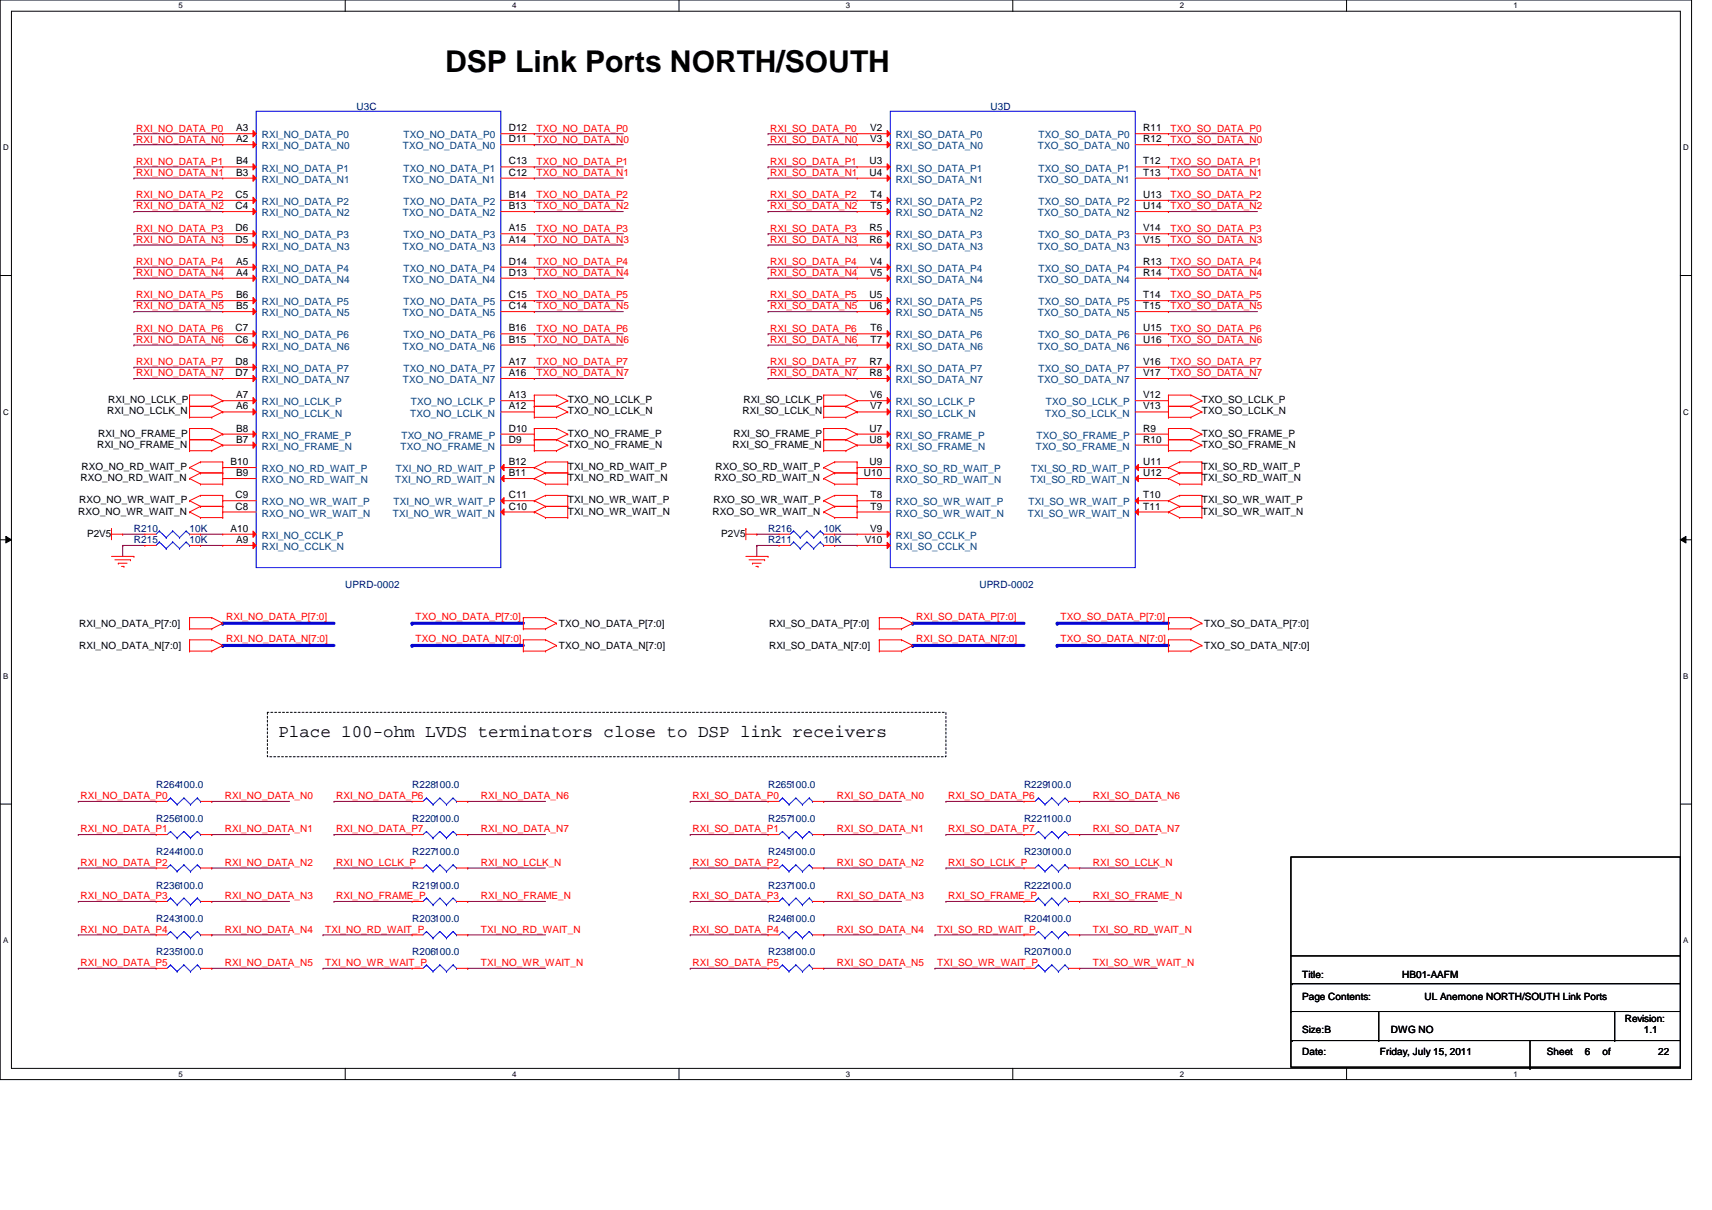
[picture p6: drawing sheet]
<svg xmlns="http://www.w3.org/2000/svg" width="297mm" height="210mm" viewBox="0 0 297 210" stroke-linecap="round" stroke-linejoin="round" font-family="sans-serif">
<defs><g id="words">
<text font-size="5.2" x="77.3" y="12.6">DSP Link Ports NORTH/SOUTH</text>
<text font-size="3" x="48.3" y="127.9">Place 100-ohm LVDS terminators close to DSP link receivers</text>
<g font-size="1.7" fill="#f00">
<text x="23.6" y="22.8">RXI_NO_DATA_P0</text>
<text x="93.1" y="22.8">TXO_NO_DATA_P0</text>
<text x="133.6" y="22.8">RXI_SO_DATA_P0</text>
<text x="203.1" y="22.8">TXO_SO_DATA_P0</text>
<text x="23.6" y="28.6">RXI_NO_DATA_P1</text>
<text x="23.6" y="24.7">RXI_NO_DATA_N0</text>
<text x="93.1" y="28.6">TXO_NO_DATA_P1</text>
<text x="93.1" y="24.7">TXO_NO_DATA_N0</text>
<text x="133.6" y="28.6">RXI_SO_DATA_P1</text>
<text x="133.6" y="24.7">RXI_SO_DATA_N0</text>
<text x="203.1" y="28.6">TXO_SO_DATA_P1</text>
<text x="203.1" y="24.7">TXO_SO_DATA_N0</text>
<text x="23.6" y="34.4">RXI_NO_DATA_P2</text>
<text x="23.6" y="30.5">RXI_NO_DATA_N1</text>
<text x="93.1" y="34.4">TXO_NO_DATA_P2</text>
<text x="93.1" y="30.5">TXO_NO_DATA_N1</text>
<text x="133.6" y="34.4">RXI_SO_DATA_P2</text>
<text x="133.6" y="30.5">RXI_SO_DATA_N1</text>
<text x="203.1" y="30.5">TXO_SO_DATA_N1</text>
<text x="203.1" y="34.4">TXO_SO_DATA_P2</text>
<text x="23.6" y="36.3">RXI_NO_DATA_N2</text>
<text x="23.6" y="40.2">RXI_NO_DATA_P3</text>
<text x="93.1" y="40.2">TXO_NO_DATA_P3</text>
<text x="93.1" y="36.3">TXO_NO_DATA_N2</text>
<text x="133.6" y="36.3">RXI_SO_DATA_N2</text>
<text x="133.6" y="40.2">RXI_SO_DATA_P3</text>
<text x="203.1" y="40.2">TXO_SO_DATA_P3</text>
<text x="203.1" y="36.3">TXO_SO_DATA_N2</text>
<text x="23.6" y="42.1">RXI_NO_DATA_N3</text>
<text x="23.6" y="47.9">RXI_NO_DATA_N4</text>
<text x="23.6" y="46">RXI_NO_DATA_P4</text>
<text x="93.1" y="42.1">TXO_NO_DATA_N3</text>
<text x="93.1" y="47.9">TXO_NO_DATA_N4</text>
<text x="93.1" y="46">TXO_NO_DATA_P4</text>
<text x="133.6" y="42.1">RXI_SO_DATA_N3</text>
<text x="133.6" y="47.9">RXI_SO_DATA_N4</text>
<text x="133.6" y="46">RXI_SO_DATA_P4</text>
<text x="203.1" y="46">TXO_SO_DATA_P4</text>
<text x="203.1" y="42.1">TXO_SO_DATA_N3</text>
<text x="203.1" y="47.9">TXO_SO_DATA_N4</text>
<text x="23.6" y="51.8">RXI_NO_DATA_P5</text>
<text x="23.6" y="53.7">RXI_NO_DATA_N5</text>
<text x="93.1" y="51.8">TXO_NO_DATA_P5</text>
<text x="93.1" y="53.7">TXO_NO_DATA_N5</text>
<text x="133.6" y="51.8">RXI_SO_DATA_P5</text>
<text x="133.6" y="53.7">RXI_SO_DATA_N5</text>
<text x="203.1" y="53.7">TXO_SO_DATA_N5</text>
<text x="203.1" y="51.8">TXO_SO_DATA_P5</text>
<text x="23.6" y="59.5">RXI_NO_DATA_N6</text>
<text x="23.6" y="57.5">RXI_NO_DATA_P6</text>
<text x="93.1" y="57.5">TXO_NO_DATA_P6</text>
<text x="93.1" y="59.5">TXO_NO_DATA_N6</text>
<text x="133.6" y="59.5">RXI_SO_DATA_N6</text>
<text x="133.6" y="57.5">RXI_SO_DATA_P6</text>
<text x="203.1" y="59.5">TXO_SO_DATA_N6</text>
<text x="203.1" y="57.5">TXO_SO_DATA_P6</text>
<text x="23.6" y="65.3">RXI_NO_DATA_N7</text>
<text x="23.6" y="63.3">RXI_NO_DATA_P7</text>
<text x="93.1" y="65.3">TXO_NO_DATA_N7</text>
<text x="93.1" y="63.3">TXO_NO_DATA_P7</text>
<text x="133.6" y="65.3">RXI_SO_DATA_N7</text>
<text x="133.6" y="63.3">RXI_SO_DATA_P7</text>
<text x="203.1" y="63.3">TXO_SO_DATA_P7</text>
<text x="203.1" y="65.3">TXO_SO_DATA_N7</text>
<text x="39.2" y="107.5">RXI_NO_DATA_P[7:0]</text>
<text x="72.1" y="107.5">TXO_NO_DATA_P[7:0]</text>
<text x="159" y="107.5">RXI_SO_DATA_P[7:0]</text>
<text x="184" y="107.5">TXO_SO_DATA_P[7:0]</text>
<text x="39.2" y="111.4">RXI_NO_DATA_N[7:0]</text>
<text x="72.1" y="111.4">TXO_NO_DATA_N[7:0]</text>
<text x="159" y="111.4">RXI_SO_DATA_N[7:0]</text>
<text x="184" y="111.4">TXO_SO_DATA_N[7:0]</text>
<text x="14" y="138.6">RXI_NO_DATA_P0</text>
<text x="39" y="138.6">RXI_NO_DATA_N0</text>
<text x="58.3" y="138.6">RXI_NO_DATA_P6</text>
<text x="83.4" y="138.6">RXI_NO_DATA_N6</text>
<text x="120.1" y="138.6">RXI_SO_DATA_P0</text>
<text x="145.2" y="138.6">RXI_SO_DATA_N0</text>
<text x="164.5" y="138.6">RXI_SO_DATA_P6</text>
<text x="189.6" y="138.6">RXI_SO_DATA_N6</text>
<text x="14" y="144.4">RXI_NO_DATA_P1</text>
<text x="39" y="144.4">RXI_NO_DATA_N1</text>
<text x="58.3" y="144.4">RXI_NO_DATA_P7</text>
<text x="83.4" y="144.4">RXI_NO_DATA_N7</text>
<text x="120.1" y="144.4">RXI_SO_DATA_P1</text>
<text x="145.2" y="144.4">RXI_SO_DATA_N1</text>
<text x="164.5" y="144.4">RXI_SO_DATA_P7</text>
<text x="189.6" y="144.4">RXI_SO_DATA_N7</text>
<text x="14" y="150.2">RXI_NO_DATA_P2</text>
<text x="14" y="156">RXI_NO_DATA_P3</text>
<text x="39" y="150.2">RXI_NO_DATA_N2</text>
<text x="39" y="156">RXI_NO_DATA_N3</text>
<text x="58.3" y="150.2">RXI_NO_LCLK_P</text>
<text x="58.3" y="156">RXI_NO_FRAME_P</text>
<text x="83.4" y="150.2">RXI_NO_LCLK_N</text>
<text x="83.4" y="156">RXI_NO_FRAME_N</text>
<text x="120.1" y="150.2">RXI_SO_DATA_P2</text>
<text x="120.1" y="156">RXI_SO_DATA_P3</text>
<text x="145.2" y="150.2">RXI_SO_DATA_N2</text>
<text x="145.2" y="156">RXI_SO_DATA_N3</text>
<text x="164.5" y="150.2">RXI_SO_LCLK_P</text>
<text x="164.5" y="156">RXI_SO_FRAME_P</text>
<text x="189.6" y="150.2">RXI_SO_LCLK_N</text>
<text x="189.6" y="156">RXI_SO_FRAME_N</text>
<text x="14" y="161.8">RXI_NO_DATA_P4</text>
<text x="39" y="161.8">RXI_NO_DATA_N4</text>
<text x="56.4" y="161.8">TXI_NO_RD_WAIT_P</text>
<text x="83.4" y="161.8">TXI_NO_RD_WAIT_N</text>
<text x="120.1" y="161.8">RXI_SO_DATA_P4</text>
<text x="145.2" y="161.8">RXI_SO_DATA_N4</text>
<text x="162.6" y="161.8">TXI_SO_RD_WAIT_P</text>
<text x="189.6" y="161.8">TXI_SO_RD_WAIT_N</text>
<text x="14" y="167.6">RXI_NO_DATA_P5</text>
<text x="39" y="167.6">RXI_NO_DATA_N5</text>
<text x="56.4" y="167.6">TXI_NO_WR_WAIT_P</text>
<text x="83.4" y="167.6">TXI_NO_WR_WAIT_N</text>
<text x="120.1" y="167.6">RXI_SO_DATA_P5</text>
<text x="145.2" y="167.6">RXI_SO_DATA_N5</text>
<text x="162.6" y="167.6">TXI_SO_WR_WAIT_P</text>
<text x="189.6" y="167.6">TXI_SO_WR_WAIT_N</text>
</g>
<g font-size="1.7">
<text x="41" y="22.8">A3</text>
<text x="88.3" y="22.8">D12</text>
<text x="151" y="22.8">V2</text>
<text x="198.3" y="22.8">R11</text>
<text x="41" y="28.5">B4</text>
<text x="41" y="24.7">A2</text>
<text x="88.3" y="28.5">C13</text>
<text x="88.3" y="24.7">D11</text>
<text x="150.9" y="28.5">U3</text>
<text x="151" y="24.7">V3</text>
<text x="198.3" y="28.5">T12</text>
<text x="198.3" y="24.7">R12</text>
<text x="40.8" y="34.3">C5</text>
<text x="41" y="30.5">B3</text>
<text x="88.3" y="34.3">B14</text>
<text x="88.3" y="30.5">C12</text>
<text x="150.9" y="30.5">U4</text>
<text x="151" y="34.3">T4</text>
<text x="198.3" y="34.3">U13</text>
<text x="198.3" y="30.5">T13</text>
<text x="40.8" y="40.1">D6</text>
<text x="40.8" y="36.3">C4</text>
<text x="88.3" y="40.1">A15</text>
<text x="88.3" y="36.3">B13</text>
<text x="150.9" y="40.1">R5</text>
<text x="151" y="36.3">T5</text>
<text x="198.3" y="40.1">V14</text>
<text x="198.3" y="36.3">U14</text>
<text x="40.8" y="42.1">D5</text>
<text x="41" y="45.9">A5</text>
<text x="41" y="47.8">A4</text>
<text x="88.3" y="45.9">D14</text>
<text x="88.3" y="42.1">A14</text>
<text x="88.3" y="47.8">D13</text>
<text x="150.9" y="42.1">R6</text>
<text x="151" y="45.9">V4</text>
<text x="151" y="47.8">V5</text>
<text x="198.3" y="45.9">R13</text>
<text x="198.3" y="42.1">V15</text>
<text x="198.3" y="47.8">R14</text>
<text x="41" y="51.7">B6</text>
<text x="41" y="53.6">B5</text>
<text x="88.3" y="51.7">C15</text>
<text x="88.3" y="53.6">C14</text>
<text x="150.9" y="51.7">U5</text>
<text x="150.9" y="53.6">U6</text>
<text x="198.3" y="51.7">T14</text>
<text x="198.3" y="53.6">T15</text>
<text x="40.8" y="57.5">C7</text>
<text x="40.8" y="59.4">C6</text>
<text x="88.3" y="57.5">B16</text>
<text x="88.3" y="59.4">B15</text>
<text x="151" y="57.5">T6</text>
<text x="151" y="59.4">T7</text>
<text x="198.3" y="57.5">U15</text>
<text x="198.3" y="59.4">U16</text>
<text x="40.8" y="63.3">D8</text>
<text x="40.8" y="65.2">D7</text>
<text x="88.3" y="63.3">A17</text>
<text x="88.3" y="65.2">A16</text>
<text x="150.9" y="63.3">R7</text>
<text x="150.9" y="65.2">R8</text>
<text x="198.3" y="63.3">V16</text>
<text x="198.3" y="65.2">V17</text>
<text x="18.6" y="71.9">RXI_NO_LCLK_N</text>
<text x="18.8" y="70">RXI_NO_LCLK_P</text>
<text x="41" y="69.1">A7</text>
<text x="41" y="71">A6</text>
<text x="88.3" y="69.1">A13</text>
<text x="88.3" y="71">A12</text>
<text x="98.5" y="71.9">TXO_NO_LCLK_N</text>
<text x="98.5" y="70">TXO_NO_LCLK_P</text>
<text x="128.8" y="71.9">RXI_SO_LCLK_N</text>
<text x="129" y="70">RXI_SO_LCLK_P</text>
<text x="151" y="69.1">V6</text>
<text x="151" y="71">V7</text>
<text x="198.3" y="69.1">V12</text>
<text x="198.3" y="71">V13</text>
<text x="208.5" y="70">TXO_SO_LCLK_P</text>
<text x="208.5" y="71.9">TXO_SO_LCLK_N</text>
<text x="16.8" y="77.7">RXI_NO_FRAME_N</text>
<text x="17.1" y="75.7">RXI_NO_FRAME_P</text>
<text x="41" y="74.9">B8</text>
<text x="41" y="76.8">B7</text>
<text x="88.3" y="74.9">D10</text>
<text x="88.3" y="76.8">D9</text>
<text x="98.5" y="75.7">TXO_NO_FRAME_P</text>
<text x="98.5" y="77.7">TXO_NO_FRAME_N</text>
<text x="127.1" y="77.7">RXI_SO_FRAME_N</text>
<text x="127.3" y="75.7">RXI_SO_FRAME_P</text>
<text x="150.9" y="74.9">U7</text>
<text x="150.9" y="76.8">U8</text>
<text x="198.3" y="74.9">R9</text>
<text x="198.3" y="76.8">R10</text>
<text x="208.5" y="77.7">TXO_SO_FRAME_N</text>
<text x="208.5" y="75.7">TXO_SO_FRAME_P</text>
<text x="14" y="83.5">RXO_NO_RD_WAIT_N</text>
<text x="14.1" y="81.5">RXO_NO_RD_WAIT_P</text>
<text x="40" y="80.7">B10</text>
<text x="41" y="82.6">B9</text>
<text x="88.3" y="80.7">B12</text>
<text x="88.3" y="82.6">B11</text>
<text x="98.5" y="83.5">TXI_NO_RD_WAIT_N</text>
<text x="98.5" y="81.5">TXI_NO_RD_WAIT_P</text>
<text x="124" y="83.5">RXO_SO_RD_WAIT_N</text>
<text x="124.2" y="81.5">RXO_SO_RD_WAIT_P</text>
<text x="149.9" y="82.6">U10</text>
<text x="150.9" y="80.7">U9</text>
<text x="198.3" y="80.7">U11</text>
<text x="198.3" y="82.6">U12</text>
<text x="208.5" y="81.5">TXI_SO_RD_WAIT_P</text>
<text x="208.5" y="83.5">TXI_SO_RD_WAIT_N</text>
<text x="13.6" y="89.3">RXO_NO_WR_WAIT_N</text>
<text x="13.8" y="87.3">RXO_NO_WR_WAIT_P</text>
<text x="40.8" y="86.4">C9</text>
<text x="40.8" y="88.4">C8</text>
<text x="88.3" y="86.4">C11</text>
<text x="88.3" y="88.4">C10</text>
<text x="98.5" y="87.3">TXI_NO_WR_WAIT_P</text>
<text x="98.5" y="89.3">TXI_NO_WR_WAIT_N</text>
<text x="123.6" y="89.3">RXO_SO_WR_WAIT_N</text>
<text x="123.8" y="87.3">RXO_SO_WR_WAIT_P</text>
<text x="151" y="86.4">T8</text>
<text x="151" y="88.4">T9</text>
<text x="198.3" y="86.4">T10</text>
<text x="198.3" y="88.4">T11</text>
<text x="208.5" y="87.3">TXI_SO_WR_WAIT_P</text>
<text x="208.5" y="89.3">TXI_SO_WR_WAIT_N</text>
<text x="15.1" y="93.1">P2V5</text>
<text x="40" y="92.2">A10</text>
<text x="41" y="94.2">A9</text>
<text x="125.1" y="93.1">P2V5</text>
<text x="150" y="94.2">V10</text>
<text x="151" y="92.2">V9</text>
<text x="13.8" y="112.6">RXI_NO_DATA_N[7:0]</text>
<text x="13.8" y="108.8">RXI_NO_DATA_P[7:0]</text>
<text x="97" y="108.8">TXO_NO_DATA_P[7:0]</text>
<text x="97" y="112.6">TXO_NO_DATA_N[7:0]</text>
<text x="133.4" y="112.6">RXI_SO_DATA_N[7:0]</text>
<text x="133.4" y="108.8">RXI_SO_DATA_P[7:0]</text>
<text x="208.9" y="108.8">TXO_SO_DATA_P[7:0]</text>
<text x="208.9" y="112.6">TXO_SO_DATA_N[7:0]</text>
<text x="225.9" y="169.6">Title:</text>
<text x="225.9" y="173.4">Page Contents:</text>
<text x="243.3" y="169.6">HB01-AAFM</text>
<text x="247.1" y="173.4">UL Anemone NORTH/SOUTH Link Ports</text>
<text x="225.9" y="179.2">Size:B</text>
<text x="241.3" y="179.2">DWG NO</text>
<text x="281.9" y="177.3">Revision:</text>
<text x="285.2" y="179.2">1.1</text>
<text x="225.9" y="183.1">Date:</text>
<text x="239.4" y="183.1">Friday, July 15, 2011</text>
<text x="268.4" y="183.1">Sheet</text>
<text x="275" y="183.1">6</text>
<text x="278" y="183.1">of</text>
<text x="287.7" y="183.1">22</text>
</g>
<g font-size="1.7" fill="#000080">
<text x="61.8" y="19">U3C</text>
<text x="171.9" y="19">U3D</text>
<text x="23.2" y="92.4">R210</text>
<text x="23.2" y="94.3">R215</text>
<text x="32.9" y="92.4">10K</text>
<text x="32.9" y="94.3">10K</text>
<text x="133.3" y="92.4">R216</text>
<text x="133.3" y="94.3">R211</text>
<text x="142.9" y="92.4">10K</text>
<text x="142.9" y="94.3">10K</text>
<text x="59.9" y="102">UPRD-0002</text>
<text x="169.9" y="102">UPRD-0002</text>
<text x="27.1" y="136.7">R264100.0</text>
<text x="71.5" y="136.7">R228100.0</text>
<text x="133.3" y="136.7">R265100.0</text>
<text x="177.7" y="136.7">R229100.0</text>
<text x="27.1" y="142.5">R256100.0</text>
<text x="71.5" y="142.5">R220100.0</text>
<text x="133.3" y="142.5">R257100.0</text>
<text x="177.7" y="142.5">R221100.0</text>
<text x="27.1" y="148.3">R244100.0</text>
<text x="71.5" y="148.3">R227100.0</text>
<text x="133.3" y="148.3">R245100.0</text>
<text x="177.7" y="148.3">R230100.0</text>
<text x="27.1" y="154.1">R236100.0</text>
<text x="71.5" y="154.1">R219100.0</text>
<text x="133.3" y="154.1">R237100.0</text>
<text x="177.7" y="154.1">R222100.0</text>
<text x="27.1" y="159.9">R243100.0</text>
<text x="71.5" y="159.9">R203100.0</text>
<text x="133.3" y="159.9">R246100.0</text>
<text x="177.7" y="159.9">R204100.0</text>
<text x="27.1" y="165.7">R235100.0</text>
<text x="71.5" y="165.7">R206100.0</text>
<text x="133.3" y="165.7">R238100.0</text>
<text x="177.7" y="165.7">R207100.0</text>
</g>
<g font-size="1.7" fill="#004080">
<text x="45.4" y="24">RXI_NO_DATA_P0</text>
<text x="45.4" y="29.8">RXI_NO_DATA_P1</text>
<text x="45.4" y="25.9">RXI_NO_DATA_N0</text>
<text x="69.9" y="25.9">TXO_NO_DATA_N0</text>
<text x="70" y="24">TXO_NO_DATA_P0</text>
<text x="70" y="29.8">TXO_NO_DATA_P1</text>
<text x="155.4" y="24">RXI_SO_DATA_P0</text>
<text x="155.4" y="29.8">RXI_SO_DATA_P1</text>
<text x="155.4" y="25.9">RXI_SO_DATA_N0</text>
<text x="180.1" y="25.9">TXO_SO_DATA_N0</text>
<text x="180.2" y="24">TXO_SO_DATA_P0</text>
<text x="180.2" y="29.8">TXO_SO_DATA_P1</text>
<text x="45.4" y="35.6">RXI_NO_DATA_P2</text>
<text x="45.4" y="31.7">RXI_NO_DATA_N1</text>
<text x="69.9" y="31.7">TXO_NO_DATA_N1</text>
<text x="70" y="35.6">TXO_NO_DATA_P2</text>
<text x="155.4" y="35.6">RXI_SO_DATA_P2</text>
<text x="155.4" y="31.7">RXI_SO_DATA_N1</text>
<text x="180.1" y="31.7">TXO_SO_DATA_N1</text>
<text x="180.2" y="35.6">TXO_SO_DATA_P2</text>
<text x="45.4" y="41.4">RXI_NO_DATA_P3</text>
<text x="45.4" y="37.5">RXI_NO_DATA_N2</text>
<text x="69.9" y="37.5">TXO_NO_DATA_N2</text>
<text x="70" y="41.4">TXO_NO_DATA_P3</text>
<text x="155.4" y="41.4">RXI_SO_DATA_P3</text>
<text x="155.4" y="37.5">RXI_SO_DATA_N2</text>
<text x="180.1" y="37.5">TXO_SO_DATA_N2</text>
<text x="180.2" y="41.4">TXO_SO_DATA_P3</text>
<text x="45.4" y="47.2">RXI_NO_DATA_P4</text>
<text x="45.4" y="43.3">RXI_NO_DATA_N3</text>
<text x="69.9" y="43.3">TXO_NO_DATA_N3</text>
<text x="70" y="47.2">TXO_NO_DATA_P4</text>
<text x="155.4" y="47.2">RXI_SO_DATA_P4</text>
<text x="155.4" y="43.3">RXI_SO_DATA_N3</text>
<text x="180.1" y="43.3">TXO_SO_DATA_N3</text>
<text x="180.2" y="47.2">TXO_SO_DATA_P4</text>
<text x="45.4" y="53">RXI_NO_DATA_P5</text>
<text x="45.4" y="49.1">RXI_NO_DATA_N4</text>
<text x="69.9" y="49.1">TXO_NO_DATA_N4</text>
<text x="70" y="53">TXO_NO_DATA_P5</text>
<text x="155.4" y="53">RXI_SO_DATA_P5</text>
<text x="155.4" y="49.1">RXI_SO_DATA_N4</text>
<text x="180.1" y="49.1">TXO_SO_DATA_N4</text>
<text x="180.2" y="53">TXO_SO_DATA_P5</text>
<text x="45.4" y="58.7">RXI_NO_DATA_P6</text>
<text x="45.4" y="54.9">RXI_NO_DATA_N5</text>
<text x="69.9" y="54.9">TXO_NO_DATA_N5</text>
<text x="70" y="58.7">TXO_NO_DATA_P6</text>
<text x="155.4" y="58.7">RXI_SO_DATA_P6</text>
<text x="155.4" y="54.9">RXI_SO_DATA_N5</text>
<text x="180.1" y="54.9">TXO_SO_DATA_N5</text>
<text x="180.2" y="58.7">TXO_SO_DATA_P6</text>
<text x="45.4" y="64.5">RXI_NO_DATA_P7</text>
<text x="45.4" y="60.7">RXI_NO_DATA_N6</text>
<text x="69.9" y="60.7">TXO_NO_DATA_N6</text>
<text x="70" y="64.5">TXO_NO_DATA_P7</text>
<text x="155.4" y="64.5">RXI_SO_DATA_P7</text>
<text x="155.4" y="60.7">RXI_SO_DATA_N6</text>
<text x="180.1" y="60.7">TXO_SO_DATA_N6</text>
<text x="180.2" y="64.5">TXO_SO_DATA_P7</text>
<text x="45.4" y="66.5">RXI_NO_DATA_N7</text>
<text x="45.4" y="70.3">RXI_NO_LCLK_P</text>
<text x="69.9" y="66.5">TXO_NO_DATA_N7</text>
<text x="71.3" y="70.3">TXO_NO_LCLK_P</text>
<text x="155.4" y="66.5">RXI_SO_DATA_N7</text>
<text x="155.4" y="70.3">RXI_SO_LCLK_P</text>
<text x="180.1" y="66.5">TXO_SO_DATA_N7</text>
<text x="181.5" y="70.3">TXO_SO_LCLK_P</text>
<text x="45.4" y="72.3">RXI_NO_LCLK_N</text>
<text x="45.4" y="76.1">RXI_NO_FRAME_P</text>
<text x="69.6" y="76.1">TXO_NO_FRAME_P</text>
<text x="71.2" y="72.3">TXO_NO_LCLK_N</text>
<text x="155.4" y="72.3">RXI_SO_LCLK_N</text>
<text x="155.4" y="76.1">RXI_SO_FRAME_P</text>
<text x="179.8" y="76.1">TXO_SO_FRAME_P</text>
<text x="181.4" y="72.3">TXO_SO_LCLK_N</text>
<text x="45.4" y="78">RXI_NO_FRAME_N</text>
<text x="45.4" y="81.9">RXO_NO_RD_WAIT_P</text>
<text x="45.4" y="83.8">RXO_NO_RD_WAIT_N</text>
<text x="68.6" y="83.8">TXI_NO_RD_WAIT_N</text>
<text x="68.7" y="81.9">TXI_NO_RD_WAIT_P</text>
<text x="69.5" y="78">TXO_NO_FRAME_N</text>
<text x="155.4" y="78">RXI_SO_FRAME_N</text>
<text x="155.4" y="81.9">RXO_SO_RD_WAIT_P</text>
<text x="155.4" y="83.8">RXO_SO_RD_WAIT_N</text>
<text x="178.8" y="83.8">TXI_SO_RD_WAIT_N</text>
<text x="178.9" y="81.9">TXI_SO_RD_WAIT_P</text>
<text x="179.7" y="78">TXO_SO_FRAME_N</text>
<text x="45.4" y="87.7">RXO_NO_WR_WAIT_P</text>
<text x="45.4" y="89.6">RXO_NO_WR_WAIT_N</text>
<text x="68.2" y="89.6">TXI_NO_WR_WAIT_N</text>
<text x="68.3" y="87.7">TXI_NO_WR_WAIT_P</text>
<text x="155.4" y="87.7">RXO_SO_WR_WAIT_P</text>
<text x="155.4" y="89.6">RXO_SO_WR_WAIT_N</text>
<text x="178.3" y="89.6">TXI_SO_WR_WAIT_N</text>
<text x="178.5" y="87.7">TXI_SO_WR_WAIT_P</text>
<text x="45.4" y="93.5">RXI_NO_CCLK_P</text>
<text x="45.4" y="95.4">RXI_NO_CCLK_N</text>
<text x="155.4" y="93.5">RXI_SO_CCLK_P</text>
<text x="155.4" y="95.4">RXI_SO_CCLK_N</text>
</g>
<g font-size="1.4">
<text x="30.9" y="1.4">5</text>
<text x="88.9" y="1.4">4</text>
<text x="146.8" y="1.4">3</text>
<text x="204.7" y="1.4">2</text>
<text x="262.6" y="1.4">1</text>
<text x=".5" y="26.1">D</text>
<text x="292.1" y="26.1">D</text>
<text x=".5" y="71.9">C</text>
<text x="292.1" y="71.9">C</text>
<text x=".5" y="117.8">B</text>
<text x="292.1" y="117.8">B</text>
<text x=".5" y="163.6">A</text>
<text x="292.1" y="163.6">A</text>
<text x="30.9" y="186.8">5</text>
<text x="88.9" y="186.8">4</text>
<text x="146.8" y="186.8">3</text>
<text x="204.7" y="186.8">2</text>
<text x="262.6" y="186.8">1</text>
</g>
</g></defs>
<path d="M0 0h293.5v187.3h-293.5zM2 1.9h289.5v183.4h-289.5z" fill="none" stroke="#000" stroke-width=".17"/>
<g fill="#fff">
<path d="M30.9 .2h.8v1.5h-.8z"/>
<path d="M30.9 185.5h.8v1.6h-.8z"/>
</g>
<path d="M59.9 0v1.9M59.9 185.3v2" fill="none" stroke="#000" stroke-width=".17"/>
<g fill="#fff">
<path d="M88.9 .2h.7v1.5h-.7z"/>
<path d="M88.9 185.5h.7v1.6h-.7z"/>
</g>
<path d="M117.8 0v1.9M117.8 185.3v2" fill="none" stroke="#000" stroke-width=".17"/>
<g fill="#fff">
<path d="M146.8 .2h.7v1.5h-.7z"/>
<path d="M146.8 185.5h.7v1.6h-.7z"/>
</g>
<path d="M175.7 0v1.9M175.7 185.3v2" fill="none" stroke="#000" stroke-width=".17"/>
<g fill="#fff">
<path d="M204.7 .2h.7v1.5h-.7z"/>
<path d="M204.7 185.5h.7v1.6h-.7z"/>
</g>
<path d="M233.6 0v1.9M233.6 185.3v2" fill="none" stroke="#000" stroke-width=".17"/>
<g fill="#fff">
<path d="M262.6 .2h.8v1.5h-.8z"/>
<path d="M262.6 185.5h.8v1.6h-.8z"/>
<path d="M.5 24.8h1v1.6h-1z"/>
<path d="M292.1 24.8h.9v1.6h-.9z"/>
<path d="M.5 70.7h1v1.5h-1z"/>
<path d="M292.1 70.7h.9v1.5h-.9z"/>
</g>
<path d="M0 47.8h2M291.5 47.8h2" fill="none" stroke="#000" stroke-width=".17"/>
<g fill="#fff">
<path d="M.5 116.5h.9v1.6h-.9z"/>
<path d="M292.1 116.5h.8v1.6h-.8z"/>
</g>
<path d="M0 93.6h2M1 93l1 .6-1 .6zM291.5 93.6l1-.6v1.2zM291.5 93.6h2" fill="none" stroke="#000" stroke-width=".17"/>
<path d="M1 93l1 .6-1 .6zM291.5 93.6l1-.6v1.2z" fill="#000"/>
<g fill="#fff">
<path d="M.5 162.4h.9v1.5h-.9z"/>
<path d="M292.1 162.4h.8v1.5h-.8z"/>
</g>
<path d="M0 139.5h2M291.5 139.5h2" fill="none" stroke="#000" stroke-width=".17"/>
<path d="M46.4 123.6h117.7v7.7h-117.7z" fill="none" stroke="#000" stroke-width=".17" stroke-dasharray=".3 .3"/>
<g fill="none" stroke="#800040" stroke-width=".17">
<path d="M23.2 29h.1M23.2 25.1h.1M23.2 23.2h.1M23.2 34.8h.1M23.2 30.9h.1M23.2 36.7h.1M23.2 29h15.4M23.2 25.1h15.4M23.2 23.2h15.4M23.2 34.8h15.4M23.2 30.9h15.4M23.2 36.7h15.4"/>
<path d="M23.2 59.9h.1M23.2 59.9h15.4M23.2 65.7h.1M23.2 63.7h.1M23.2 65.7h15.4M23.2 63.7h15.4"/>
</g>
<path d="M183.4 108.1h19.3" fill="none" stroke="#00f" stroke-width=".55"/>
<circle cx="183.4" cy="108.1" r=".28" fill="#00f"/>
<path d="M158.4 112h19.3" fill="none" stroke="#00f" stroke-width=".55"/>
<circle cx="158.4" cy="112" r=".28" fill="#00f"/>
<path d="M183.4 112h19.3" fill="none" stroke="#00f" stroke-width=".55"/>
<circle cx="183.4" cy="112" r=".28" fill="#00f"/>
<path d="M158.4 108.1h19.3" fill="none" stroke="#00f" stroke-width=".55"/>
<circle cx="158.4" cy="108.1" r=".28" fill="#00f"/>
<g fill="none" stroke="#800040" stroke-width=".17">
<path d="M92.7 29h.1M92.7 25.1h.1M92.7 23.2h.1M92.7 34.8h.1M92.7 30.9h.1M92.7 36.7h.1M92.7 29h15.5M92.7 25.1h15.5M92.7 23.2h15.5M92.7 34.8h15.5M92.7 30.9h15.5M92.7 36.7h15.5"/>
<path d="M202.7 23.2h.1M202.7 30.9h.1M202.7 29h.1M202.7 25.1h.1M202.7 36.7h.1M202.7 34.8h.1M202.7 29h15.5M202.7 25.1h15.5M202.7 23.2h15.5M202.7 34.8h15.5M202.7 30.9h15.5M202.7 36.7h15.5"/>
<path d="M92.7 42.5h.1M92.7 40.6h.1M92.7 52.2h.1M92.7 48.3h.1M92.7 46.4h.1M92.7 57.9h.1M92.7 54.1h.1M92.7 59.9h.1M92.7 42.5h15.5M92.7 40.6h15.5M92.7 52.2h15.5M92.7 48.3h15.5"/>
<path d="M92.7 46.4h15.5M92.7 57.9h15.5M92.7 54.1h15.5M92.7 59.9h15.5M202.7 40.6h.1M202.7 46.4h.1M202.7 42.5h.1M202.7 54.1h.1M202.7 52.2h.1M202.7 48.3h.1M202.7 59.9h.1M202.7 57.9h.1"/>
<path d="M202.7 42.5h15.5M202.7 40.6h15.5M202.7 52.2h15.5M202.7 48.3h15.5M202.7 46.4h15.5M202.7 57.9h15.5M202.7 54.1h15.5M202.7 59.9h15.5M92.7 65.7h.1M92.7 63.7h.1M92.7 65.7h15.5M92.7 63.7h15.5"/>
<path d="M202.7 63.7h.1M202.7 65.7h.1M202.7 65.7h15.5M202.7 63.7h15.5M144.8 94.6h.1M144.8 92.7h.1M144.8 94.6h3.9M144.8 92.7h3.9"/>
</g>
<path d="M38.6 112h19.4" fill="none" stroke="#00f" stroke-width=".55"/>
<circle cx="38.6" cy="112" r=".28" fill="#00f"/>
<path d="M71.5 112h19.3" fill="none" stroke="#00f" stroke-width=".55"/>
<circle cx="71.5" cy="112" r=".28" fill="#00f"/>
<path d="M71.5 108.1h19.3" fill="none" stroke="#00f" stroke-width=".55"/>
<circle cx="71.5" cy="108.1" r=".28" fill="#00f"/>
<path d="M38.6 108.1h19.4" fill="none" stroke="#00f" stroke-width=".55"/>
<circle cx="38.6" cy="108.1" r=".28" fill="#00f"/>
<g fill="none" stroke="#800040" stroke-width=".17">
<path d="M133.3 29h.1M133.3 25.1h.1M133.3 23.2h.1M133.3 36.7h.1M133.3 34.8h.1M133.3 30.9h.1M133.3 29h15.4M133.3 25.1h15.4M133.3 23.2h15.4M133.3 36.7h15.4M133.3 34.8h15.4M133.3 30.9h15.4"/>
<path d="M23.2 42.5h.1M23.2 40.6h.1M23.2 52.2h.1M23.2 48.3h.1M23.2 46.4h.1M23.2 57.9h.1M23.2 54.1h.1M23.2 42.5h15.4M23.2 40.6h15.4M23.2 52.2h15.4M23.2 48.3h15.4M23.2 46.4h15.4"/>
<path d="M23.2 57.9h15.4M23.2 54.1h15.4M133.3 59.9h.1M133.3 42.5h.1M133.3 40.6h.1M133.3 52.2h.1M133.3 48.3h.1M133.3 46.4h.1M133.3 57.9h.1M133.3 54.1h.1M133.3 59.9h15.4M133.3 42.5h15.4"/>
<path d="M133.3 40.6h15.4M133.3 52.2h15.4M133.3 48.3h15.4M133.3 46.4h15.4M133.3 57.9h15.4M133.3 54.1h15.4M133.3 65.7h.1M133.3 63.7h.1M133.3 65.7h15.4M133.3 63.7h15.4M21.3 94.6h.1M21.3 92.7h.1"/>
<path d="M21.3 92.7h3.8M21.3 94.6h3.8M21.3 94.6v1.9M34.8 94.6h.1M34.8 92.7h.1M34.8 92.7h3.8M34.8 94.6h3.8M131.3 92.7h.1M131.3 94.6h.1M131.3 92.7h3.9M131.3 94.6h3.9M131.3 94.6v1.9"/>
<path d="M13.6 139h.1M13.6 139h13.5M36.7 139h.1M36.7 139h13.5M58 139h.1M58 139h13.5M81.1 139h.1M81.1 139h13.6M119.8 139h.1M119.8 139h13.5M142.9 139h.1M142.9 139h13.5"/>
<path d="M164.1 139h.1M164.1 139h13.6M187.3 139h.1M187.3 139h13.5M13.6 144.8h.1M13.6 150.6h.1M13.6 156.4h.1M13.6 150.6h13.5M13.6 156.4h13.5M13.6 144.8h13.5M36.7 150.6h.1M36.7 156.4h.1"/>
<path d="M36.7 144.8h.1M36.7 150.6h13.5M36.7 156.4h13.5M36.7 144.8h13.5M58 144.8h.1M58 150.6h.1M58 156.4h.1M58 150.6h13.5M58 156.4h13.5M58 144.8h13.5M81.1 144.8h.1M81.1 150.6h.1"/>
<path d="M81.1 156.4h.1M81.1 150.6h13.6M81.1 156.4h13.6M81.1 144.8h13.6M119.8 144.8h.1M119.8 150.6h.1M119.8 156.4h.1M119.8 150.6h13.5M119.8 156.4h13.5M119.8 144.8h13.5M142.9 150.6h.1M142.9 156.4h.1"/>
<path d="M142.9 144.8h.1M142.9 150.6h13.5M142.9 156.4h13.5M142.9 144.8h13.5M164.1 144.8h.1M164.1 150.6h.1M164.1 156.4h.1M164.1 150.6h13.6M164.1 156.4h13.6M164.1 144.8h13.6M187.3 144.8h.1M187.3 150.6h.1"/>
<path d="M187.3 156.4h.1M187.3 150.6h13.5M187.3 156.4h13.5M187.3 144.8h13.5M13.6 162.2h.1M13.6 168h.1M13.6 162.2h13.5M13.6 168h13.5M36.7 162.2h.1M36.7 168h.1M36.7 162.2h13.5M36.7 168h13.5"/>
<path d="M56 168h.1M56 162.2h.1M56 162.2h15.5M56 168h15.5M81.1 162.2h.1M81.1 168h.1M81.1 162.2h13.6M81.1 168h13.6M119.8 162.2h.1M119.8 168h.1M119.8 162.2h13.5M119.8 168h13.5"/>
<path d="M142.9 162.2h.1M142.9 168h.1M142.9 162.2h13.5M142.9 168h13.5M162.2 168h.1M162.2 162.2h.1M162.2 162.2h15.5M162.2 168h15.5M187.3 162.2h.1M187.3 168h.1M187.3 162.2h13.5M187.3 168h13.5"/>
</g>
<g fill="none" stroke="#f00" stroke-width=".17">
<path d="M197 23.2h5.7M197 29h5.7M197 34.8h5.7M197 25.1h5.7M197 30.9h5.7M197 36.7h5.7M202.7 23.2h.1M202.7 29h.1M202.7 34.8h.1M202.7 25.1h.1M202.7 30.9h.1M202.7 36.7h.1"/>
<path d="M197 40.6h5.7M197 46.4h5.7M197 52.2h5.7M197 57.9h5.7M197 42.5h5.7M197 48.3h5.7M197 54.1h5.7M197 59.9h5.7M202.7 40.6h.1M202.7 46.4h.1M202.7 52.2h.1M202.7 57.9h.1"/>
<path d="M202.7 42.5h.1M202.7 48.3h.1M202.7 54.1h.1M202.7 59.9h.1M32.9 76.3h.1M32.9 74.3h.1M32.9 72.4h.1M32.9 70.5h.1M32.9 68.5h.1M32.9 78.2h.1M32.9 74.3h3.8M32.9 76.3h3.8"/>
<path d="M32.9 68.5v3.9M32.9 74.3v3.9M32.9 70.5h3.8M32.9 72.4h3.8M32.9 68.5h3.8M32.9 78.2h3.8M36.7 74.3h.1M36.7 76.3h.1M36.7 70.5h.1M36.7 72.4h.1M36.7 68.5h.1M36.7 78.2h.1"/>
<path d="M36.7 74.3l1.9 1M36.7 70.5l1.9 1M36.7 68.5l1.9 1M36.7 76.3l1.9 .9M38.6 75.3h.1M38.6 71.5h.1M38.6 69.5h.1M38.6 77.2h.1M38.6 75.3l-1.9 1M38.6 71.5l-1.9 .9M38.6 69.5l-1.9 1M38.6 77.2l-1.9 1"/>
<path d="M92.7 76.3h.1M92.7 74.3h.1M92.7 72.4h.1M92.7 70.5h.1M92.7 68.5h.1M92.7 78.2h.1M92.7 74.3h3.9M92.7 76.3h3.9M92.7 70.5h3.9M92.7 72.4h3.9M92.7 68.5h3.9M92.7 78.2h3.9"/>
<path d="M92.7 68.5v3.9M92.7 74.3v3.9M96.6 74.3h.1M96.6 76.3h.1M96.6 70.5h.1M96.6 72.4h.1M96.6 68.5h.1M96.6 78.2h.1M96.6 74.3l1.9 1M96.6 70.5l1.9 1M96.6 68.5l1.9 1M96.6 76.3l1.9 .9"/>
<path d="M98.5 75.3h.1M98.5 71.5h.1M98.5 69.5h.1M98.5 77.2h.1M98.5 75.3l-1.9 1M98.5 71.5l-1.9 .9M98.5 69.5l-1.9 1M98.5 77.2l-1.9 1M142.9 76.3h.1M142.9 74.3h.1M142.9 72.4h.1M142.9 70.5h.1"/>
<path d="M142.9 68.5h.1M142.9 78.2h.1M142.9 74.3h3.9M142.9 76.3h3.9M142.9 70.5h3.9M142.9 72.4h3.9M142.9 68.5h3.9M142.9 78.2h3.9M142.9 68.5v3.9M142.9 74.3v3.9M146.8 74.3h.1M146.8 76.3h.1"/>
<path d="M146.8 70.5h.1M146.8 72.4h.1M146.8 68.5h.1M146.8 78.2h.1M146.8 74.3l1.9 1M146.8 70.5l1.9 1M146.8 68.5l1.9 1M146.8 76.3l1.9 .9M148.7 75.3h.1M148.7 71.5h.1M148.7 69.5h.1M148.7 77.2h.1"/>
<path d="M148.7 75.3l-1.9 1M148.7 71.5l-1.9 .9M148.7 69.5l-1.9 1M148.7 77.2l-1.9 1M197 63.7h5.7M197 65.7h5.7M202.7 70.5h.1M202.7 68.5h.1M202.7 78.2h.1M202.7 76.3h.1M202.7 74.3h.1M202.7 72.4h.1"/>
<path d="M202.7 63.7h.1M202.7 65.7h.1M202.7 74.3h3.9M202.7 76.3h3.9M202.7 70.5h3.9M202.7 72.4h3.9M202.7 68.5h3.9M202.7 78.2h3.9M202.7 68.5v3.9M202.7 74.3v3.9M206.6 68.5h.1M206.6 70.5h.1"/>
<path d="M206.6 76.3h.1M206.6 78.2h.1M206.6 74.3h.1M206.6 72.4h.1M206.6 68.5l1.9 1M206.6 76.3l1.9 .9M206.6 74.3l1.9 1M206.6 70.5l1.9 1M208.5 69.5h.1M208.5 77.2h.1M208.5 75.3h.1M208.5 71.5h.1"/>
<path d="M208.5 69.5l-1.9 1M208.5 77.2l-1.9 1M208.5 75.3l-1.9 1M208.5 71.5l-1.9 .9M19.3 91.7h.1M19.3 96.5h3.9M19.3 92.7h2M19.3 91.7v1.9M19.9 97.1h2.7M20.5 97.7h.1M20.5 97.7h1.6M21.1 98.3h.4"/>
<path d="M21.3 92.7h.1M21.5 98.3h.1M22.6 97.1h.1M23.2 96.5h.1M32.9 83h.1M32.9 86.9h.1M32.9 88.8h.1M32.9 81.1h.1M32.9 83l1.9 1M32.9 86.9l1.9 .9M32.9 88.8l1.9 1M32.9 81.1l1.9 .9"/>
<path d="M34.8 84h.1M34.8 82h.1M34.8 87.8h.1M34.8 85.9h.1M34.8 89.8h.1M34.8 80.1h.1M34.8 87.8h3.8M34.8 85.9h3.8M34.8 82h3.8M34.8 80.1h3.8M34.8 84h3.8M34.8 89.8h3.8"/>
<path d="M34.8 82l-1.9 1M34.8 85.9l-1.9 1M34.8 87.8l-1.9 1M34.8 80.1l-1.9 1M38.6 82h.1M38.6 84h.1M38.6 85.9h.1M38.6 87.8h.1M38.6 89.8h.1M38.6 80.1h.1M38.6 80.1v3.9M38.6 85.9v3.9"/>
<path d="M92.7 83h.1M92.7 86.9h.1M92.7 81.1h.1M92.7 88.8h.1M92.7 83l2 1M92.7 86.9l2 .9M92.7 81.1l2 .9M92.7 88.8l2 1M94.7 84h.1M94.7 82h.1M94.7 87.8h.1M94.7 85.9h.1"/>
<path d="M94.7 80.1h.1M94.7 89.8h.1M94.7 87.8h3.8M94.7 85.9h3.8M94.7 82h3.8M94.7 80.1h3.8M94.7 84h3.8M94.7 89.8h3.8M94.7 82l-2 1M94.7 85.9l-2 1M94.7 80.1l-2 1M94.7 87.8l-2 1"/>
<path d="M98.5 82h.1M98.5 84h.1M98.5 85.9h.1M98.5 87.8h.1M98.5 80.1h.1M98.5 89.8h.1M98.5 80.1v3.9M98.5 85.9v3.9M129.4 91.7h.1M129.4 96.5h3.9M129.4 92.7h1.9M129.4 91.7v1.9"/>
<path d="M130 97.1h2.7M130.6 97.7h.1M130.6 97.7h1.5M131.1 98.3h.4M131.3 92.7h.1M131.5 98.3h.1M132.7 97.1h.1M133.3 96.5h.1M142.9 83h.1M142.9 88.8h.1M142.9 81.1h.1M142.9 86.9h.1"/>
<path d="M142.9 83l1.9 1M142.9 88.8l1.9 1M142.9 81.1l1.9 .9M142.9 86.9l1.9 .9M144.8 84h.1M144.8 82h.1M144.8 89.8h.1M144.8 87.8h.1M144.8 80.1h.1M144.8 85.9h.1M144.8 87.8h3.9M144.8 85.9h3.9"/>
<path d="M144.8 82h3.9M144.8 80.1h3.9M144.8 84h3.9M144.8 89.8h3.9M144.8 82l-1.9 1M144.8 87.8l-1.9 1M144.8 80.1l-1.9 1M144.8 85.9l-1.9 1M148.7 82h.1M148.7 84h.1M148.7 87.8h.1M148.7 89.8h.1"/>
<path d="M148.7 80.1h.1M148.7 85.9h.1M148.7 80.1v3.9M148.7 85.9v3.9M202.7 86.9h.1M202.7 81.1h.1M202.7 83h.1M202.7 88.8h.1M202.7 86.9l2 .9M202.7 81.1l2 .9M202.7 83l2 1M202.7 88.8l2 1"/>
<path d="M204.7 87.8h.1M204.7 85.9h.1M204.7 82h.1M204.7 80.1h.1M204.7 84h.1M204.7 89.8h.1M204.7 87.8h3.8M204.7 85.9l-2 1M204.7 85.9h3.8M204.7 82h3.8M204.7 80.1l-2 1M204.7 80.1h3.8"/>
<path d="M204.7 84h3.8M204.7 82l-2 1M204.7 89.8h3.8M204.7 87.8l-2 1M208.5 85.9h.1M208.5 87.8h.1M208.5 80.1h.1M208.5 82h.1M208.5 84h.1M208.5 89.8h.1M208.5 80.1v3.9M208.5 85.9v3.9"/>
<path d="M32.9 112.9h.1M32.9 111h.1M32.9 109.1h.1M32.9 107.1h.1M32.9 107.1v2M32.9 111v1.9M32.9 111h3.8M32.9 112.9h3.8M32.9 107.1h3.8M32.9 109.1h3.8M36.7 111h.1M36.7 112.9h.1"/>
<path d="M36.7 107.1h.1M36.7 109.1h.1M36.7 111l1.9 1M36.7 107.1l1.9 1M38.6 112h.1M38.6 108.1h.1M38.6 112l-1.9 .9M38.6 108.1l-1.9 1M90.8 109.1h.1M90.8 107.1h.1M90.8 112.9h.1M90.8 111h.1"/>
<path d="M90.8 111h3.9M90.8 112.9h3.9M90.8 107.1h3.9M90.8 109.1h3.9M90.8 107.1v2M90.8 111v1.9M94.7 107.1h.1M94.7 109.1h.1M94.7 111h.1M94.7 112.9h.1M94.7 107.1l1.9 1M94.7 111l1.9 1"/>
<path d="M96.6 108.1h.1M96.6 112h.1M96.6 108.1l-1.9 1M96.6 112l-1.9 .9M152.6 112.9h.1M152.6 111h.1M152.6 109.1h.1M152.6 107.1h.1M152.6 111h3.8M152.6 112.9h3.8M152.6 107.1v2M152.6 111v1.9"/>
<path d="M152.6 107.1h3.8M152.6 109.1h3.8M156.4 111h.1M156.4 112.9h.1M156.4 107.1h.1M156.4 109.1h.1M156.4 111l2 1M156.4 107.1l2 1M158.4 112h.1M158.4 108.1h.1M158.4 112l-2 .9M158.4 108.1l-2 1"/>
<path d="M202.7 109.1h.1M202.7 107.1h.1M202.7 112.9h.1M202.7 111h.1M202.7 111h3.9M202.7 112.9h3.9M202.7 107.1h3.9M202.7 109.1h3.9M202.7 107.1v2M202.7 111v1.9M206.6 107.1h.1M206.6 109.1h.1"/>
<path d="M206.6 111h.1M206.6 112.9h.1M206.6 107.1l1.9 1M206.6 111l1.9 1M208.5 108.1h.1M208.5 112h.1M208.5 108.1l-1.9 1M208.5 112l-1.9 .9M133.3 139h.1M133.3 139h1.9M141 139h1.9M142.9 139h.1"/>
<path d="M177.7 139h.1M177.7 139h1.9M185.4 139h1.9M187.3 139h.1M27.1 144.8h.1M27.1 150.6h.1M27.1 144.8h1.9M27.1 150.6h1.9M34.8 144.8h1.9M34.8 150.6h1.9M36.7 144.8h.1M36.7 150.6h.1"/>
<path d="M71.5 144.8h.1M71.5 150.6h.1M71.5 144.8h1.9M71.5 150.6h1.9M79.2 144.8h1.9M79.2 150.6h1.9M81.1 144.8h.1M81.1 150.6h.1M133.3 168h.1M133.3 168h1.9M141 168h1.9M142.9 168h.1"/>
<path d="M177.7 168h.1M177.7 168h1.9M185.4 168h1.9M187.3 168h.1"/>
</g>
<g fill="none" stroke="#000" stroke-width=".17">
<path d="M224 148.7h67.5v36.4h-67.5zM224 175.5h.1M224 165.8h67.5M224 175.5h67.5M224.2 170.6h.1M224.2 170.6h67.3M239.2 175.5v5M280.2 175.5v5M291.5 165.8h.1M224.2 180.5h.1M224.2 180.5h67.3M239.2 180.5h.1"/>
<path d="M265.5 185.3h.1M265.5 180.5v4.8M280.2 180.5h.1"/>
</g>
<g fill="none" stroke="#00f" stroke-width=".17">
<path d="M154.5 19.3h42.5v79.2h-42.5zM135.8 138.4h.1M135.8 138.4l-.6 .6M135.8 138.4l1.1 1.2M136.9 139.6h.1M138.1 138.4h.1M138.1 138.4l-1.2 1.2M138.1 138.4l1.1 1.2M139.2 139.6h.1M140.4 138.4h.1M140.4 138.4l-1.2 1.2M140.4 138.4l.6 .6"/>
<path d="M141 139h.1M180.2 138.4h.1M180.2 138.4l-.6 .6M180.2 138.4l1.1 1.2M181.3 139.6h.1M182.5 138.4h.1M182.5 138.4l-1.2 1.2M182.5 138.4l1.1 1.2M183.6 139.6h.1M184.8 138.4h.1M184.8 138.4l-1.2 1.2M184.8 138.4l.6 .6"/>
<path d="M185.4 139h.1M29.6 144.2h.1M29.6 150h.1M29.6 144.2l-.6 .6M29.6 144.2l1.1 1.2M29.6 150l-.6 .6M29.6 150l1.1 1.2M30.7 145.4h.1M30.7 151.2h.1M31.9 144.2h.1M31.9 150h.1M31.9 144.2l-1.2 1.2"/>
<path d="M31.9 144.2l1.2 1.2M31.9 150l-1.2 1.2M31.9 150l1.2 1.2M33.1 145.4h.1M33.1 151.2h.1M34.2 144.2h.1M34.2 150h.1M34.2 144.2l-1.1 1.2M34.2 144.2l.6 .6M34.2 150l-1.1 1.2M34.2 150l.6 .6M34.8 144.8h.1"/>
<path d="M34.8 150.6h.1M74 144.2h.1M74 150h.1M74 144.2l-.6 .6M74 144.2l1.1 1.2M74 150l-.6 .6M74 150l1.1 1.2M75.1 145.4h.1M75.1 151.2h.1M76.3 144.2h.1M76.3 150h.1M76.3 144.2l-1.2 1.2"/>
<path d="M76.3 144.2l1.2 1.2M76.3 150l-1.2 1.2M76.3 150l1.2 1.2M77.5 145.4h.1M77.5 151.2h.1M78.6 144.2h.1M78.6 150h.1M78.6 144.2l-1.1 1.2M78.6 144.2l.6 .6M78.6 150l-1.1 1.2M78.6 150l.6 .6M79.2 144.8h.1"/>
<path d="M79.2 150.6h.1M135.8 167.4h.1M135.8 167.4l-.6 .6M135.8 167.4l1.1 1.1M136.9 168.5h.1M138.1 167.4h.1M138.1 167.4l-1.2 1.1M138.1 167.4l1.1 1.1M139.2 168.5h.1M140.4 167.4h.1M140.4 167.4l-1.2 1.1M140.4 167.4l.6 .6"/>
<path d="M141 168h.1M180.2 167.4h.1M180.2 167.4l-.6 .6M180.2 167.4l1.1 1.1M181.3 168.5h.1M182.5 167.4h.1M182.5 167.4l-1.2 1.1M182.5 167.4l1.1 1.1M183.6 168.5h.1M184.8 167.4h.1M184.8 167.4l-1.2 1.1M184.8 167.4l.6 .6"/>
<path d="M185.4 168h.1"/>
</g>
<path d="M153.9 22.6l.6 .6-.6 .5z" fill="#f00"/>
<path d="M148.7 23.2h.1M148.7 23.2h5.8M153.9 22.6l.6 .6-.6 .5z" fill="none" stroke="#f00" stroke-width=".17"/>
<path d="M153.9 28.4l.6 .6-.6 .5z" fill="#f00"/>
<path d="M148.7 29h.1M148.7 29h5.8M153.9 28.4l.6 .6-.6 .5z" fill="none" stroke="#f00" stroke-width=".17"/>
<path d="M153.9 34.2l.6 .6-.6 .5z" fill="#f00"/>
<path d="M148.7 34.8h.1M148.7 34.8h5.8M153.9 34.2l.6 .6-.6 .5z" fill="none" stroke="#f00" stroke-width=".17"/>
<path d="M153.9 40l.6 .6-.6 .5z" fill="#f00"/>
<path d="M148.7 40.6h.1M148.7 40.6h5.8M153.9 40l.6 .6-.6 .5z" fill="none" stroke="#f00" stroke-width=".17"/>
<path d="M153.9 45.8l.6 .6-.6 .5z" fill="#f00"/>
<path d="M148.7 46.4h.1M148.7 46.4h5.8M153.9 45.8l.6 .6-.6 .5z" fill="none" stroke="#f00" stroke-width=".17"/>
<path d="M153.9 51.6l.6 .6-.6 .5z" fill="#f00"/>
<path d="M148.7 52.2h.1M148.7 52.2h5.8M153.9 51.6l.6 .6-.6 .5z" fill="none" stroke="#f00" stroke-width=".17"/>
<path d="M153.9 57.4l.6 .5-.6 .6z" fill="#f00"/>
<path d="M148.7 57.9h.1M148.7 57.9h5.8M153.9 57.4l.6 .5-.6 .6z" fill="none" stroke="#f00" stroke-width=".17"/>
<path d="M153.9 63.2l.6 .5-.6 .6z" fill="#f00"/>
<path d="M148.7 63.7h.1M148.7 63.7h5.8M153.9 63.2l.6 .5-.6 .6z" fill="none" stroke="#f00" stroke-width=".17"/>
<path d="M153.9 24.6l.6 .5-.6 .6z" fill="#f00"/>
<path d="M148.7 25.1h.1M148.7 25.1h5.8M153.9 24.6l.6 .5-.6 .6z" fill="none" stroke="#f00" stroke-width=".17"/>
<path d="M153.9 30.4l.6 .5-.6 .6z" fill="#f00"/>
<path d="M148.7 30.9h.1M148.7 30.9h5.8M153.9 30.4l.6 .5-.6 .6z" fill="none" stroke="#f00" stroke-width=".17"/>
<path d="M153.9 36.2l.6 .5-.6 .6z" fill="#f00"/>
<path d="M148.7 36.7h.1M148.7 36.7h5.8M153.9 36.2l.6 .5-.6 .6z" fill="none" stroke="#f00" stroke-width=".17"/>
<path d="M153.9 42l.6 .5-.6 .6z" fill="#f00"/>
<path d="M148.7 42.5h.1M148.7 42.5h5.8M153.9 42l.6 .5-.6 .6z" fill="none" stroke="#f00" stroke-width=".17"/>
<path d="M153.9 47.7l.6 .6-.6 .5z" fill="#f00"/>
<path d="M148.7 48.3h.1M148.7 48.3h5.8M153.9 47.7l.6 .6-.6 .5z" fill="none" stroke="#f00" stroke-width=".17"/>
<path d="M153.9 53.5l.6 .6-.6 .5z" fill="#f00"/>
<path d="M148.7 54.1h.1M148.7 54.1h5.8M153.9 53.5l.6 .6-.6 .5z" fill="none" stroke="#f00" stroke-width=".17"/>
<path d="M153.9 59.3l.6 .6-.6 .5z" fill="#f00"/>
<path d="M148.7 59.9h.1M148.7 59.9h5.8M153.9 59.3l.6 .6-.6 .5z" fill="none" stroke="#f00" stroke-width=".17"/>
<path d="M153.9 65.1l.6 .6-.6 .5z" fill="#f00"/>
<path d="M148.7 65.7h.1M148.7 65.7h5.8M153.9 65.1l.6 .6-.6 .5zM197 69.5h5.7M197 71.5h5.7M202.7 69.5h.1M202.7 71.5h.1" fill="none" stroke="#f00" stroke-width=".17"/>
<path d="M153.9 69l.6 .5-.6 .6z" fill="#f00"/>
<path d="M148.7 69.5h.1M148.7 69.5h5.8M153.9 69l.6 .5-.6 .6z" fill="none" stroke="#f00" stroke-width=".17"/>
<path d="M153.9 70.9l.6 .6-.6 .5z" fill="#f00"/>
<path d="M148.7 71.5h.1M148.7 71.5h5.8M153.9 70.9l.6 .6-.6 .5zM197 75.3h5.7M197 77.2h5.7M202.7 75.3h.1M202.7 77.2h.1" fill="none" stroke="#f00" stroke-width=".17"/>
<path d="M153.9 74.8l.6 .5-.6 .6z" fill="#f00"/>
<path d="M148.7 75.3h.1M148.7 75.3h5.8M153.9 74.8l.6 .5-.6 .6z" fill="none" stroke="#f00" stroke-width=".17"/>
<path d="M153.9 76.7l.6 .5-.6 .6z" fill="#f00"/>
<path d="M148.7 77.2h.1M148.7 77.2h5.8M153.9 76.7l.6 .5-.6 .6zM148.7 81.1h.1M148.7 83h.1M148.7 81.1h5.8M148.7 83h5.8" fill="none" stroke="#f00" stroke-width=".17"/>
<path d="M197 81.1l.5-.5v1.1z" fill="#f00"/>
<path d="M197 81.1l.5-.5v1.1zM197 81.1h5.7M202.7 81.1h.1" fill="none" stroke="#f00" stroke-width=".17"/>
<path d="M197 83l.5-.5v1.1z" fill="#f00"/>
<path d="M197 83l.5-.5v1.1zM197 83h5.7M202.7 83h.1" fill="none" stroke="#f00" stroke-width=".17"/>
<path d="M153.9 92.1l.6 .6-.6 .5z" fill="#f00"/>
<path d="M148.7 92.7h.1M148.7 92.7h5.8M153.9 92.1l.6 .6-.6 .5z" fill="none" stroke="#f00" stroke-width=".17"/>
<path d="M153.9 94.1l.6 .5-.6 .6z" fill="#f00"/>
<path d="M148.7 94.6h.1M148.7 86.9h.1M148.7 88.8h.1M148.7 94.6h5.8M148.7 86.9h5.8M148.7 88.8h5.8M153.9 94.1l.6 .5-.6 .6z" fill="none" stroke="#f00" stroke-width=".17"/>
<path d="M197 86.9l.5-.6v1.1z" fill="#f00"/>
<path d="M197 86.9l.5-.6v1.1zM197 86.9h5.7M202.7 86.9h.1" fill="none" stroke="#f00" stroke-width=".17"/>
<path d="M197 88.8l.5-.5v1.1z" fill="#f00"/>
<g fill="none" stroke="#f00" stroke-width=".17">
<path d="M86.9 23.2h5.8M86.9 29h5.8M86.9 34.8h5.8M86.9 25.1h5.8M86.9 30.9h5.8M86.9 36.7h5.8M92.7 23.2h.1M92.7 29h.1M92.7 34.8h.1M92.7 25.1h.1M92.7 30.9h.1M92.7 36.7h.1"/>
<path d="M86.9 40.6h5.8M86.9 46.4h5.8M86.9 52.2h5.8M86.9 57.9h5.8M86.9 42.5h5.8M86.9 48.3h5.8M86.9 54.1h5.8M86.9 59.9h5.8M92.7 40.6h.1M92.7 46.4h.1M92.7 52.2h.1M92.7 57.9h.1"/>
<path d="M92.7 42.5h.1M92.7 48.3h.1M92.7 54.1h.1M92.7 59.9h.1M86.9 63.7h5.8M86.9 65.7h5.8M92.7 63.7h.1M92.7 65.7h.1M25.1 92.7h.1M25.1 94.6h.1M25.1 92.7h2M25.1 94.6h2"/>
<path d="M32.9 92.7h1.9M32.9 94.6h1.9M34.8 92.7h.1M34.8 94.6h.1M135.2 92.7h.1M135.2 94.6h.1M135.2 92.7h1.9M135.2 94.6h1.9M142.9 92.7h1.9M142.9 94.6h1.9M144.8 92.7h.1M144.8 94.6h.1"/>
<path d="M197 88.8l.5-.5v1.1zM197 88.8h5.7M202.7 88.8h.1M27.1 139h.1M27.1 139h1.9M34.8 139h1.9M36.7 139h.1M71.5 139h.1M71.5 139h1.9M79.2 139h1.9M81.1 139h.1M27.1 156.4h.1"/>
<path d="M27.1 156.4h1.9M34.8 156.4h1.9M36.7 156.4h.1M71.5 156.4h.1M71.5 156.4h1.9M79.2 156.4h1.9M81.1 156.4h.1M133.3 144.8h.1M133.3 150.6h.1M133.3 156.4h.1M133.3 156.4h1.9M133.3 144.8h1.9"/>
<path d="M133.3 150.6h1.9M141 156.4h1.9M141 144.8h1.9M141 150.6h1.9M142.9 144.8h.1M142.9 150.6h.1M142.9 156.4h.1M177.7 144.8h.1M177.7 150.6h.1M177.7 156.4h.1M177.7 156.4h1.9M177.7 144.8h1.9"/>
<path d="M177.7 150.6h1.9M185.4 156.4h1.9M185.4 144.8h1.9M185.4 150.6h1.9M187.3 144.8h.1M187.3 150.6h.1M187.3 156.4h.1M27.1 162.2h.1M27.1 168h.1M27.1 162.2h1.9M27.1 168h1.9M34.8 162.2h1.9"/>
<path d="M34.8 168h1.9M36.7 162.2h.1M36.7 168h.1M71.5 162.2h.1M71.5 168h.1M71.5 162.2h1.9M71.5 168h1.9M79.2 162.2h1.9M79.2 168h1.9M81.1 162.2h.1M81.1 168h.1M133.3 162.2h.1"/>
<path d="M133.3 162.2h1.9M141 162.2h1.9M142.9 162.2h.1M177.7 162.2h.1M177.7 162.2h1.9M185.4 162.2h1.9M187.3 162.2h.1"/>
</g>
<g fill="none" stroke="#00f" stroke-width=".17">
<path d="M44.4 19.3h42.5v79.2h-42.5zM27.6 92.1h.1M27.6 94h.1M27.6 92.1l-.5 .6M27.6 92.1l1.2 1.2M27.6 94l-.5 .6M27.6 94l1.2 1.2M28.8 93.3h.1M28.8 95.2h.1M30 92.1h.1M30 94h.1M30 92.1l-1.2 1.2"/>
<path d="M30 92.1l1.2 1.2M30 94l-1.2 1.2M30 94l1.2 1.2M31.2 93.3h.1M31.2 95.2h.1M32.3 92.1h.1M32.3 94h.1M32.3 92.1l-1.1 1.2M32.3 92.1l.6 .6M32.3 94l-1.1 1.2M32.3 94l.6 .6M32.9 92.7h.1"/>
<path d="M32.9 94.6h.1M137.7 92.1h.1M137.7 94h.1M137.7 92.1l-.6 .6M137.7 92.1l1.1 1.2M137.7 94l-.6 .6M137.7 94l1.1 1.2M138.8 93.3h.1M138.8 95.2h.1M140 92.1h.1M140 94h.1M140 92.1l-1.2 1.2"/>
<path d="M140 92.1l1.2 1.2M140 94l-1.2 1.2M140 94l1.2 1.2M141.2 93.3h.1M141.2 95.2h.1M142.3 92.1h.1M142.3 94h.1M142.3 92.1l-1.1 1.2M142.3 92.1l.6 .6M142.3 94l-1.1 1.2M142.3 94l.6 .6M142.9 92.7h.1"/>
<path d="M142.9 94.6h.1M29.6 138.4h.1M29.6 138.4l-.6 .6M29.6 138.4l1.1 1.2M30.7 139.6h.1M31.9 138.4h.1M31.9 138.4l-1.2 1.2M31.9 138.4l1.2 1.2M33.1 139.6h.1M34.2 138.4h.1M34.2 138.4l-1.1 1.2M34.2 138.4l.6 .6"/>
<path d="M34.8 139h.1M74 138.4h.1M74 138.4l-.6 .6M74 138.4l1.1 1.2M75.1 139.6h.1M76.3 138.4h.1M76.3 138.4l-1.2 1.2M76.3 138.4l1.2 1.2M77.5 139.6h.1M78.6 138.4h.1M78.6 138.4l-1.1 1.2M78.6 138.4l.6 .6"/>
<path d="M79.2 139h.1M29.6 155.8h.1M29.6 155.8l-.6 .6M29.6 155.8l1.1 1.2M30.7 157h.1M31.9 155.8h.1M31.9 155.8l-1.2 1.2M31.9 155.8l1.2 1.2M33.1 157h.1M34.2 155.8h.1M34.2 155.8l-1.1 1.2M34.2 155.8l.6 .6"/>
<path d="M34.8 156.4h.1M74 155.8h.1M74 155.8l-.6 .6M74 155.8l1.1 1.2M75.1 157h.1M76.3 155.8h.1M76.3 155.8l-1.2 1.2M76.3 155.8l1.2 1.2M77.5 157h.1M78.6 155.8h.1M78.6 155.8l-1.1 1.2M78.6 155.8l.6 .6"/>
<path d="M79.2 156.4h.1M135.8 144.2h.1M135.8 150h.1M135.8 155.8h.1M135.8 144.2l-.6 .6M135.8 144.2l1.1 1.2M135.8 150l-.6 .6M135.8 150l1.1 1.2M135.8 155.8l-.6 .6M135.8 155.8l1.1 1.2M136.9 145.4h.1M136.9 151.2h.1"/>
<path d="M136.9 157h.1M138.1 144.2h.1M138.1 150h.1M138.1 155.8h.1M138.1 144.2l-1.2 1.2M138.1 144.2l1.1 1.2M138.1 150l-1.2 1.2M138.1 150l1.1 1.2M138.1 155.8l-1.2 1.2M138.1 155.8l1.1 1.2M139.2 145.4h.1M139.2 151.2h.1"/>
<path d="M139.2 157h.1M140.4 144.2h.1M140.4 150h.1M140.4 155.8h.1M140.4 144.2l-1.2 1.2M140.4 144.2l.6 .6M140.4 150l-1.2 1.2M140.4 150l.6 .6M140.4 155.8l-1.2 1.2M140.4 155.8l.6 .6M141 144.8h.1M141 150.6h.1"/>
<path d="M141 156.4h.1M180.2 144.2h.1M180.2 150h.1M180.2 155.8h.1M180.2 144.2l-.6 .6M180.2 144.2l1.1 1.2M180.2 150l-.6 .6M180.2 150l1.1 1.2M180.2 155.8l-.6 .6M180.2 155.8l1.1 1.2M181.3 145.4h.1M181.3 151.2h.1"/>
<path d="M181.3 157h.1M182.5 144.2h.1M182.5 150h.1M182.5 155.8h.1M182.5 144.2l-1.2 1.2M182.5 144.2l1.1 1.2M182.5 150l-1.2 1.2M182.5 150l1.1 1.2M182.5 155.8l-1.2 1.2M182.5 155.8l1.1 1.2M183.6 145.4h.1M183.6 151.2h.1"/>
<path d="M183.6 157h.1M184.8 144.2h.1M184.8 150h.1M184.8 155.8h.1M184.8 144.2l-1.2 1.2M184.8 144.2l.6 .6M184.8 150l-1.2 1.2M184.8 150l.6 .6M184.8 155.8l-1.2 1.2M184.8 155.8l.6 .6M185.4 144.8h.1M185.4 150.6h.1"/>
<path d="M185.4 156.4h.1M29.6 161.6h.1M29.6 167.4h.1M29.6 161.6l-.6 .6M29.6 161.6l1.1 1.1M29.6 167.4l-.6 .6M29.6 167.4l1.1 1.1M30.7 162.7h.1M30.7 168.5h.1M31.9 161.6h.1M31.9 167.4h.1M31.9 161.6l-1.2 1.1"/>
<path d="M31.9 161.6l1.2 1.1M31.9 167.4l-1.2 1.1M31.9 167.4l1.2 1.1M33.1 162.7h.1M33.1 168.5h.1M34.2 161.6h.1M34.2 167.4h.1M34.2 161.6l-1.1 1.1M34.2 161.6l.6 .6M34.2 167.4l-1.1 1.1M34.2 167.4l.6 .6M34.8 162.2h.1"/>
<path d="M34.8 168h.1M74 161.6h.1M74 167.4h.1M74 161.6l-.6 .6M74 161.6l1.1 1.1M74 167.4l-.6 .6M74 167.4l1.1 1.1M75.1 162.7h.1M75.1 168.5h.1M76.3 161.6h.1M76.3 167.4h.1M76.3 161.6l-1.2 1.1"/>
<path d="M76.3 161.6l1.2 1.1M76.3 167.4l-1.2 1.1M76.3 167.4l1.2 1.1M77.5 162.7h.1M77.5 168.5h.1M78.6 161.6h.1M78.6 167.4h.1M78.6 161.6l-1.1 1.1M78.6 161.6l.6 .6M78.6 167.4l-1.1 1.1M78.6 167.4l.6 .6M79.2 162.2h.1"/>
<path d="M79.2 168h.1M135.8 161.6h.1M135.8 161.6l-.6 .6M135.8 161.6l1.1 1.1M136.9 162.7h.1M138.1 161.6h.1M138.1 161.6l-1.2 1.1M138.1 161.6l1.1 1.1M139.2 162.7h.1M140.4 161.6h.1M140.4 161.6l-1.2 1.1M140.4 161.6l.6 .6"/>
<path d="M141 162.2h.1M180.2 161.6h.1M180.2 161.6l-.6 .6M180.2 161.6l1.1 1.1M181.3 162.7h.1M182.5 161.6h.1M182.5 161.6l-1.2 1.1M182.5 161.6l1.1 1.1M183.6 162.7h.1M184.8 161.6h.1M184.8 161.6l-1.2 1.1M184.8 161.6l.6 .6"/>
<path d="M185.4 162.2h.1"/>
</g>
<path d="M43.9 22.6l.5 .6-.5 .5z" fill="#f00"/>
<path d="M38.6 23.2h.1M38.6 23.2h5.8M43.9 22.6l.5 .6-.5 .5z" fill="none" stroke="#f00" stroke-width=".17"/>
<path d="M43.9 28.4l.5 .6-.5 .5z" fill="#f00"/>
<path d="M38.6 29h.1M38.6 29h5.8M43.9 28.4l.5 .6-.5 .5z" fill="none" stroke="#f00" stroke-width=".17"/>
<path d="M43.9 34.2l.5 .6-.5 .5z" fill="#f00"/>
<path d="M38.6 34.8h.1M38.6 34.8h5.8M43.9 34.2l.5 .6-.5 .5z" fill="none" stroke="#f00" stroke-width=".17"/>
<path d="M43.9 40l.5 .6-.5 .5z" fill="#f00"/>
<path d="M38.6 40.6h.1M38.6 40.6h5.8M43.9 40l.5 .6-.5 .5z" fill="none" stroke="#f00" stroke-width=".17"/>
<path d="M43.9 45.8l.5 .6-.5 .5z" fill="#f00"/>
<path d="M38.6 46.4h.1M38.6 46.4h5.8M43.9 45.8l.5 .6-.5 .5z" fill="none" stroke="#f00" stroke-width=".17"/>
<path d="M43.9 51.6l.5 .6-.5 .5z" fill="#f00"/>
<path d="M38.6 52.2h.1M38.6 52.2h5.8M43.9 51.6l.5 .6-.5 .5z" fill="none" stroke="#f00" stroke-width=".17"/>
<path d="M43.9 57.4l.5 .5-.5 .6z" fill="#f00"/>
<path d="M38.6 57.9h.1M38.6 57.9h5.8M43.9 57.4l.5 .5-.5 .6z" fill="none" stroke="#f00" stroke-width=".17"/>
<path d="M43.9 63.2l.5 .5-.5 .6z" fill="#f00"/>
<path d="M38.6 63.7h.1M38.6 63.7h5.8M43.9 63.2l.5 .5-.5 .6z" fill="none" stroke="#f00" stroke-width=".17"/>
<path d="M43.9 24.6l.5 .5-.5 .6z" fill="#f00"/>
<path d="M38.6 25.1h.1M38.6 25.1h5.8M43.9 24.6l.5 .5-.5 .6z" fill="none" stroke="#f00" stroke-width=".17"/>
<path d="M43.9 30.4l.5 .5-.5 .6z" fill="#f00"/>
<path d="M38.6 30.9h.1M38.6 30.9h5.8M43.9 30.4l.5 .5-.5 .6z" fill="none" stroke="#f00" stroke-width=".17"/>
<path d="M43.9 36.2l.5 .5-.5 .6z" fill="#f00"/>
<path d="M38.6 36.7h.1M38.6 36.7h5.8M43.9 36.2l.5 .5-.5 .6z" fill="none" stroke="#f00" stroke-width=".17"/>
<path d="M43.9 42l.5 .5-.5 .6z" fill="#f00"/>
<path d="M38.6 42.5h.1M38.6 42.5h5.8M43.9 42l.5 .5-.5 .6z" fill="none" stroke="#f00" stroke-width=".17"/>
<path d="M43.9 47.7l.5 .6-.5 .5z" fill="#f00"/>
<path d="M38.6 48.3h.1M38.6 48.3h5.8M43.9 47.7l.5 .6-.5 .5z" fill="none" stroke="#f00" stroke-width=".17"/>
<path d="M43.9 53.5l.5 .6-.5 .5z" fill="#f00"/>
<path d="M38.6 54.1h.1M38.6 54.1h5.8M43.9 53.5l.5 .6-.5 .5z" fill="none" stroke="#f00" stroke-width=".17"/>
<path d="M43.9 59.3l.5 .6-.5 .5z" fill="#f00"/>
<path d="M38.6 59.9h.1M38.6 59.9h5.8M43.9 59.3l.5 .6-.5 .5z" fill="none" stroke="#f00" stroke-width=".17"/>
<path d="M43.9 65.1l.5 .6-.5 .5z" fill="#f00"/>
<path d="M38.6 65.7h.1M38.6 65.7h5.8M43.9 65.1l.5 .6-.5 .5zM86.9 69.5h5.8M86.9 71.5h5.8M92.7 69.5h.1M92.7 71.5h.1" fill="none" stroke="#f00" stroke-width=".17"/>
<path d="M43.9 69l.5 .5-.5 .6z" fill="#f00"/>
<path d="M38.6 69.5h.1M38.6 69.5h5.8M43.9 69l.5 .5-.5 .6z" fill="none" stroke="#f00" stroke-width=".17"/>
<path d="M43.9 70.9l.5 .6-.5 .5z" fill="#f00"/>
<path d="M38.6 71.5h.1M38.6 71.5h5.8M43.9 70.9l.5 .6-.5 .5zM86.9 75.3h5.8M86.9 77.2h5.8M92.7 75.3h.1M92.7 77.2h.1" fill="none" stroke="#f00" stroke-width=".17"/>
<path d="M43.9 74.8l.5 .5-.5 .6z" fill="#f00"/>
<path d="M38.6 75.3h.1M38.6 75.3h5.8M43.9 74.8l.5 .5-.5 .6z" fill="none" stroke="#f00" stroke-width=".17"/>
<path d="M43.9 76.7l.5 .5-.5 .6z" fill="#f00"/>
<path d="M38.6 77.2h.1M38.6 77.2h5.8M43.9 76.7l.5 .5-.5 .6zM38.6 81.1h.1M38.6 83h.1M38.6 81.1h5.8M38.6 83h5.8" fill="none" stroke="#f00" stroke-width=".17"/>
<path d="M86.9 81.1l.6-.5v1.1z" fill="#f00"/>
<path d="M86.9 81.1l.6-.5v1.1zM86.9 81.1h5.8M92.7 81.1h.1" fill="none" stroke="#f00" stroke-width=".17"/>
<path d="M86.9 83l.6-.5v1.1z" fill="#f00"/>
<path d="M86.9 83l.6-.5v1.1zM86.9 83h5.8M92.7 83h.1" fill="none" stroke="#f00" stroke-width=".17"/>
<path d="M43.9 92.1l.5 .6-.5 .5z" fill="#f00"/>
<path d="M38.6 92.7h.1M38.6 92.7h5.8M43.9 92.1l.5 .6-.5 .5z" fill="none" stroke="#f00" stroke-width=".17"/>
<path d="M43.9 94.1l.5 .5-.5 .6z" fill="#f00"/>
<path d="M38.6 94.6h.1M38.6 86.9h.1M38.6 88.8h.1M38.6 94.6h5.8M38.6 86.9h5.8M38.6 88.8h5.8M43.9 94.1l.5 .5-.5 .6z" fill="none" stroke="#f00" stroke-width=".17"/>
<path d="M86.9 86.9l.6-.6v1.1z" fill="#f00"/>
<path d="M86.9 86.9l.6-.6v1.1zM86.9 86.9h5.8M92.7 86.9h.1" fill="none" stroke="#f00" stroke-width=".17"/>
<path d="M86.9 88.8l.6-.5v1.1z" fill="#f00"/>
<path d="M86.9 88.8l.6-.5v1.1zM86.9 88.8h5.8M92.7 88.8h.1" fill="none" stroke="#f00" stroke-width=".17"/>
<use href="#words"/>
</svg>
